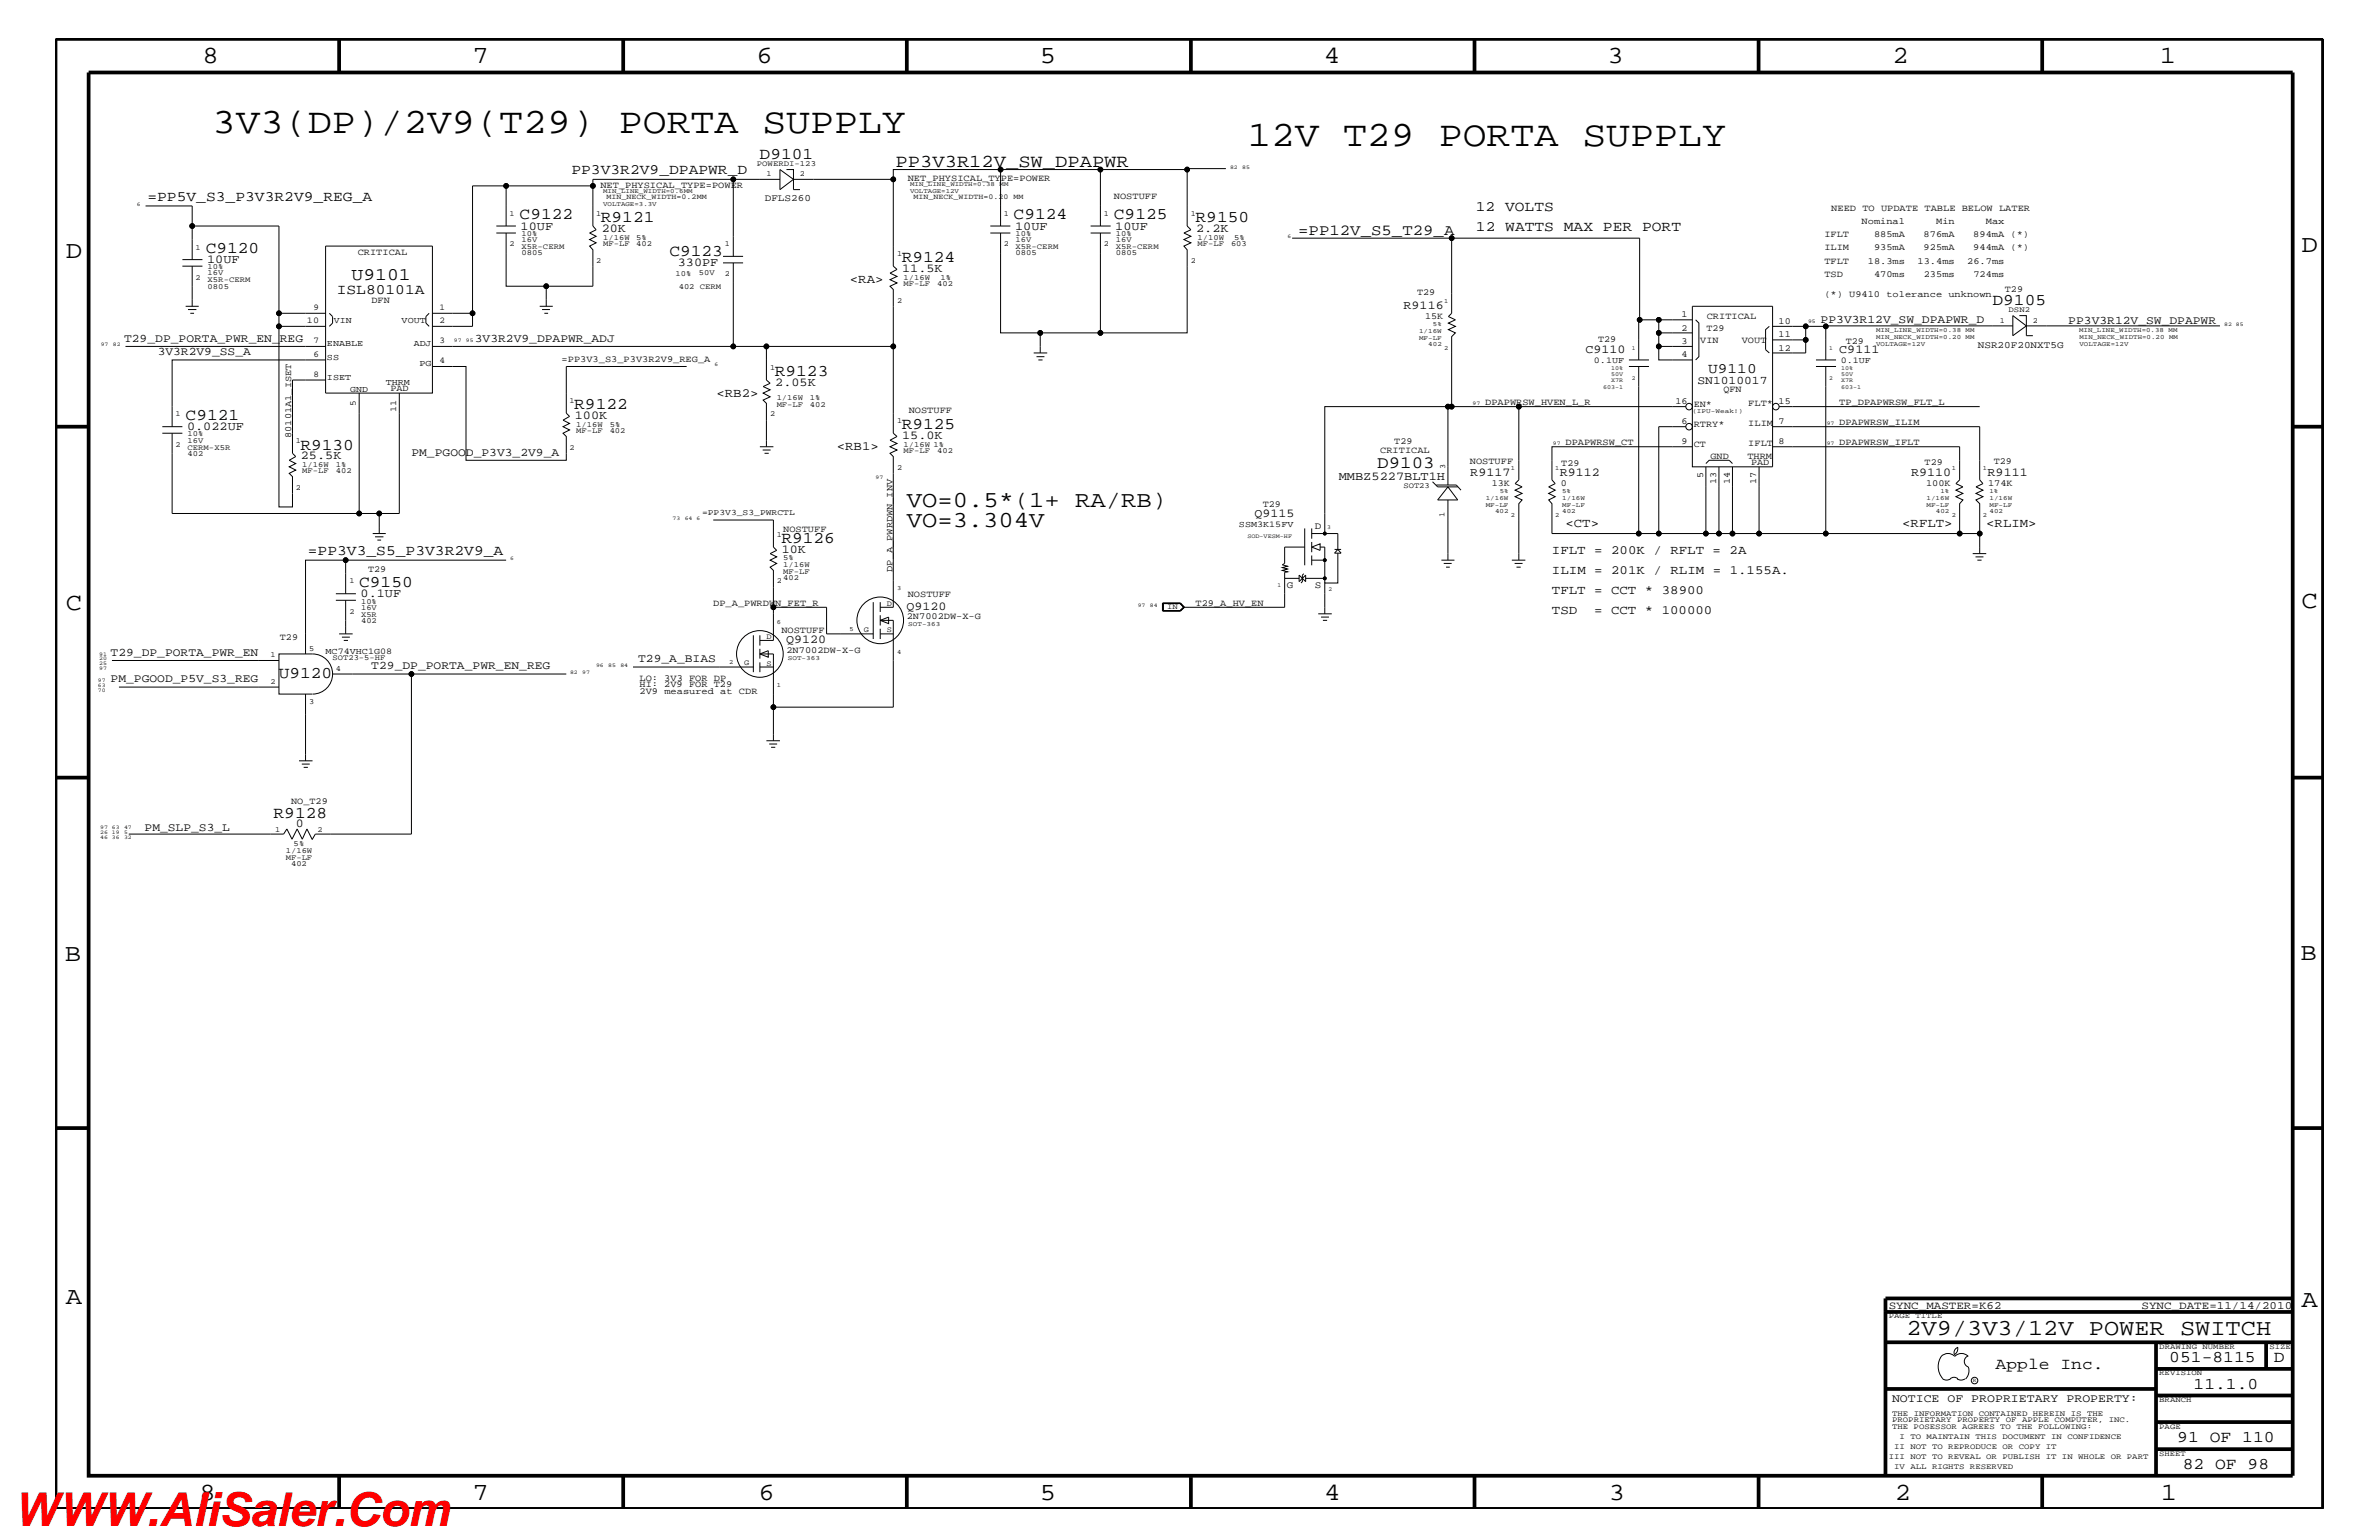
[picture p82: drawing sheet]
<svg xmlns="http://www.w3.org/2000/svg" width="432mm" height="279mm" viewBox="0 0 432 279" stroke-linecap="round" stroke-linejoin="round" font-family="sans-serif">
<defs><g id="words">
<text font-size="8.5" fill="#f00" x="2.5" y="276.8">WWW.AliSaler.Com</text>
<g font-size="6.5">
<text x="38.5" y="24.1">3V3(DP)/2V9(T29) PORTA SUPPLY</text>
<text x="226.4" y="26.5">12V T29 PORTA SUPPLY</text>
</g>
<g font-size="4.5">
<text x="36.7" y="11.5">8</text>
<text x="85.8" y="11.5">7</text>
<text x="137.3" y="11.5">6</text>
<text x="188.7" y="11.5">5</text>
<text x="240.3" y="11.5">4</text>
<text x="291.8" y="11.5">3</text>
<text x="343.5" y="11.5">2</text>
<text x="392" y="11.5">1</text>
<text x="11.9" y="46.8">D</text>
<text x="417.8" y="45.7">D</text>
<text x="11.9" y="110.6">C</text>
<text x="417.7" y="110.3">C</text>
<text x="11.8" y="174.3">B</text>
<text x="417.6" y="174.2">B</text>
<text x="11.9" y="236.7">A</text>
<text x="417.7" y="237.1">A</text>
<text x="36.2" y="272.1">8</text>
<text x="85.8" y="272.1">7</text>
<text x="137.7" y="272.1">6</text>
<text x="188.7" y="272.1">5</text>
<text x="240.4" y="272.1">4</text>
<text x="292" y="272.1">3</text>
<text x="343.9" y="272.1">2</text>
<text x="392.2" y="272.1">1</text>
</g>
<g font-size="4.1">
<text x="164.6" y="95.6">VO=3.304V</text>
<text x="164.6" y="92">VO=0.5*(1+ RA/RB)</text>
<text x="346" y="242.3">2V9/3V3/12V POWER SWITCH</text>
</g>
<text font-size="3.3" x="162.6" y="30.3">PP3V3R12V_SW_DPAPWR</text>
<text font-size="3.2" x="63.8" y="50.8">U9101</text>
<text font-size="3.1" x="250" y="84.9">D9103</text>
<g font-size="3">
<text x="137.9" y="28.8">D9101</text>
<text x="94.3" y="39.8">C9122</text>
<text x="109.1" y="40.3">R9121</text>
<text x="184" y="39.8">C9124</text>
<text x="202.2" y="39.8">C9125</text>
<text x="217" y="40.3">R9150</text>
<text x="37.3" y="45.9">C9120</text>
<text x="121.5" y="46.5">C9123</text>
<text x="163.7" y="47.6">R9124</text>
<text x="361.7" y="55.3">D9105</text>
<text x="140.6" y="68.2">R9123</text>
<text x="33.7" y="76.2">C9121</text>
<text x="104.2" y="74.3">R9122</text>
<text x="163.7" y="77.9">R9125</text>
<text x="54.5" y="81.6">R9130</text>
<text x="141.8" y="98.5">R9126</text>
<text x="65.2" y="106.5">C9150</text>
<text x="50.6" y="123">U9120</text>
<text x="49.7" y="148.4">R9128</text>
<text x="362.2" y="248.4">Apple Inc.</text>
<text x="393.7" y="247.1">051-8115</text>
<text x="398.1" y="252">11.1.0</text>
<text x="412.7" y="247.1">D</text>
<text x="395.2" y="261.6">91 OF 110</text>
<text x="396.2" y="266.6">82 OF 98</text>
</g>
<text font-size="2.8" x="235.6" y="42.7">=PP12V_S5_T29_A</text>
<g font-size="2.6">
<text x="103.7" y="31.6">PP3V3R2V9_DPAPWR_D</text>
<text x="26.8" y="36.5">=PP5V_S3_P3V3R2V9_REG_A</text>
<text x="267.9" y="41.9">12 WATTS MAX PER PORT</text>
<text x="267.9" y="38.2">12 VOLTS</text>
<text x="61.1" y="53.3">ISL80101A</text>
<text x="310" y="67.7">U9110</text>
<text x="55.9" y="100.8">=PP3V3_S5_P3V3R2V9_A</text>
</g>
<g font-size="2.3">
<text x="154.3" y="51.3">&lt;RA&gt;</text>
<text x="130" y="72">&lt;RB2&gt;</text>
<text x="151.9" y="81.6">&lt;RB1&gt;</text>
<text x="284.1" y="95.6">&lt;CT&gt;</text>
<text x="345.3" y="95.6">&lt;RFLT&gt;</text>
<text x="360.5" y="95.6">&lt;RLIM&gt;</text>
<text x="281.7" y="100.4">IFLT = 200K / RFLT = 2A</text>
<text x="281.7" y="104.1">ILIM = 201K / RLIM = 1.155A.</text>
<text x="281.7" y="107.7">TFLT = CCT * 38900</text>
<text x="281.7" y="111.4">TSD</text>
<text x="289.4" y="111.4">= CCT * 100000</text>
</g>
<g font-size="2.2">
<text x="94.5" y="41.7">10UF</text>
<text x="184.2" y="41.7">10UF</text>
<text x="202.4" y="41.7">10UF</text>
<text x="37.6" y="47.7">10UF</text>
<text x="109.2" y="42.1">20K</text>
<text x="217.1" y="42.1">2.2K</text>
<text x="123" y="48.3">330PF</text>
<text x="163.7" y="49.4">11.5K</text>
<text x="254.8" y="56.1">R9116</text>
<text x="287.8" y="64">C9110</text>
<text x="333.8" y="64">C9111</text>
<text x="140.7" y="70">2.05K</text>
<text x="104.3" y="76.1">100K</text>
<text x="34" y="78">0.022UF</text>
<text x="54.6" y="83.3">25.5K</text>
<text x="163.7" y="79.7">15.0K</text>
<text x="243" y="87.1">MMBZ5227BLT1H</text>
<text x="266.9" y="86.4">R9117</text>
<text x="283.1" y="86.4">R9112</text>
<text x="346.9" y="86.4">R9110</text>
<text x="360.8" y="86.4">R9111</text>
<text x="227.7" y="93.8">Q9115</text>
<text x="141.9" y="100.4">10K</text>
<text x="65.4" y="108.3">0.1UF</text>
<text x="164.5" y="110.6">Q9120</text>
<text x="142.7" y="116.7">Q9120</text>
<text x="53.7" y="150.1">0</text>
</g>
<g font-size="2.1">
<text x="330.5" y="58.6">PP3V3R12V_SW_DPAPWR_D</text>
<text x="375.4" y="58.9">PP3V3R12V_SW_DPAPWR</text>
<text x="22.5" y="62">T29_DP_PORTA_PWR_EN_REG</text>
<text x="28.6" y="64.5">3V3R2V9_SS_A</text>
<text x="86.2" y="62">3V3R2V9_DPAPWR_ADJ</text>
<text x="308.1" y="69.6">SN1010017</text>
<text x="74.7" y="82.7">PM_PGOOD_P3V3_2V9_A</text>
<text x="20.1" y="119">T29_DP_PORTA_PWR_EN</text>
<text x="20.1" y="123.8">PM_PGOOD_P5V_S3_REG</text>
<text x="67.4" y="121.4">T29_DP_PORTA_PWR_EN_REG</text>
<text x="115.8" y="120.2">T29_A_BIAS</text>
<text x="26.2" y="150.7">PM_SLP_S3_L</text>
<text x="343.4" y="254.4">NOTICE OF PROPRIETARY PROPERTY:</text>
</g>
<g font-size="2">
<text x="342.8" y="237.4">SYNC_MASTER=K62</text>
<text x="388.7" y="237.4">SYNC_DATE=11/14/2010</text>
</g>
<g font-size="1.8">
<text x="138.8" y="36.5">DFLS260</text>
<text x="359" y="63.1">NSR20F20NXT5G</text>
<text x="238.7" y="96">D</text>
<text x="233.6" y="106.6">G</text>
<text x="238.7" y="106.6">S</text>
</g>
<g font-size="1.7">
<text x="109" y="34.1">NET_PHYSICAL_TYPE=POWER</text>
<text x="164.8" y="32.9">NET_PHYSICAL_TYPE=POWER</text>
<text x="202.2" y="36.2">NOSTUFF</text>
<text x="332.4" y="38.2">NEED TO UPDATE TABLE BELOW LATER</text>
<text x="337.9" y="40.6">Nominal</text>
<text x="351.4" y="40.6">Min</text>
<text x="360.4" y="40.6">Max</text>
<text x="64.9" y="46.3">CRITICAL</text>
<text x="331.1" y="47.9">TFLT</text>
<text x="331.1" y="45.4">ILIM</text>
<text x="331.1" y="43">IFLT</text>
<text x="339" y="47.9">18.3ms</text>
<text x="340.1" y="45.4">935mA</text>
<text x="340.1" y="43">885mA</text>
<text x="348" y="47.9">13.4ms</text>
<text x="349.2" y="45.4">925mA</text>
<text x="349.2" y="43">876mA</text>
<text x="357.1" y="47.9">26.7ms</text>
<text x="358.2" y="45.4">944mA (*)</text>
<text x="358.2" y="43">894mA (*)</text>
<text x="257.2" y="53.5">T29</text>
<text x="331.1" y="50.2">TSD</text>
<text x="331.1" y="53.9">(*) U9410 tolerance unknown</text>
<text x="340.1" y="50.2">470ms</text>
<text x="349.2" y="50.2">235ms</text>
<text x="358.2" y="50.2">724ms</text>
<text x="363.9" y="52.9">T29</text>
<text x="67.4" y="55">DFN</text>
<text x="258.7" y="57.9">15K</text>
<text x="305.2" y="60">2</text>
<text x="305.2" y="57.5">1</text>
<text x="309.7" y="60">T29</text>
<text x="309.8" y="57.9">CRITICAL</text>
<text x="322.8" y="58.7">10</text>
<text x="101.9" y="65.6">=PP3V3_S3_P3V3R2V9_REG_A</text>
<text x="290.1" y="62">T29</text>
<text x="305.2" y="64.8">4</text>
<text x="305.2" y="62.3">3</text>
<text x="308.6" y="62.2">VIN</text>
<text x="316.1" y="62.2">VOUT</text>
<text x="322.8" y="63.6">12</text>
<text x="322.8" y="61.2">11</text>
<text x="335" y="62.3">T29</text>
<text x="70.9" y="71">PAD</text>
<text x="312.8" y="71.1">QFN</text>
<text x="164.9" y="75">NOSTUFF</text>
<text x="269.6" y="73.5">DPAPWRSW_HVEN_L_R</text>
<text x="304.1" y="73.3">16</text>
<text x="305.2" y="76.9">6</text>
<text x="307.4" y="73.8">EN*</text>
<text x="307.4" y="77.4">RTRY*</text>
<text x="317.3" y="77.3">ILIM</text>
<text x="317.3" y="73.7">FLT*</text>
<text x="322.8" y="73.3">15</text>
<text x="322.8" y="76.9">7</text>
<text x="333.8" y="77.2">DPAPWRSW_ILIM</text>
<text x="333.8" y="73.5">TP_DPAPWRSW_FLT_L</text>
<text x="52.8" y="79.4" transform="rotate(-90 52.8 79.4)">80101A1_ISET</text>
<text x="250.5" y="82.2">CRITICAL</text>
<text x="253.1" y="80.5">T29</text>
<text x="284.1" y="80.8">DPAPWRSW_CT</text>
<text x="305.2" y="80.5">9</text>
<text x="307.4" y="81.1">CT</text>
<text x="310.5" y="83.3">GND</text>
<text x="317.2" y="83.3">THRM</text>
<text x="317.3" y="80.9">IFLT</text>
<text x="322.8" y="80.5">8</text>
<text x="333.8" y="80.8">DPAPWRSW_IFLT</text>
<text x="266.8" y="84.1">NOSTUFF</text>
<text x="270.8" y="88.2">13K</text>
<text x="283.3" y="88.2">0</text>
<text x="283.4" y="84.5">T29</text>
<text x="309.1" y="86.6" transform="rotate(-90 309.1 86.6)">5</text>
<text x="311.5" y="87.7" transform="rotate(-90 311.5 87.7)">13</text>
<text x="313.9" y="87.7" transform="rotate(-90 313.9 87.7)">14</text>
<text x="317.8" y="84.4">PAD</text>
<text x="318.8" y="87.7" transform="rotate(-90 318.8 87.7)">17</text>
<text x="349.3" y="84.4">T29</text>
<text x="349.6" y="88.2">100K</text>
<text x="360.8" y="88.2">174K</text>
<text x="361.9" y="84.1">T29</text>
<text x="229.2" y="92">T29</text>
<text x="142.2" y="96.5">NOSTUFF</text>
<text x="66.8" y="103.8">T29</text>
<text x="162" y="103.7" transform="rotate(-90 162 103.7)">DP_A_PWRDWN_INV</text>
<text x="129.5" y="109.9">DP_A_PWRDWN_FET_R</text>
<text x="164.6" y="112.3">2N7002DW-X-G</text>
<text x="164.8" y="108.4">NOSTUFF</text>
<text x="217" y="109.9">T29_A_HV_EN</text>
<text x="50.8" y="116.2">T29</text>
<text x="141.8" y="114.8">NOSTUFF</text>
<text x="142.7" y="118.4">2N7002DW-X-G</text>
<text x="116.1" y="125.9">2V9 measured at CDR</text>
<text x="116.1" y="124.7">HI: 2V9 FOR T29</text>
<text x="116.1" y="123.5">LO: 3V3 FOR DP</text>
<text x="52.8" y="145.9">NO_T29</text>
</g>
<g font-size="1.6">
<text x="55.7" y="58.6">10</text>
<text x="56.9" y="56.2">9</text>
<text x="60.6" y="58.5">VIN</text>
<text x="72.9" y="58.5">VOUT</text>
<text x="79.8" y="58.6">2</text>
<text x="79.8" y="56.2">1</text>
<text x="56.9" y="64.7">6</text>
<text x="56.9" y="62.3">7</text>
<text x="59.4" y="65.3">SS</text>
<text x="59.4" y="62.9">ENABLE</text>
<text x="75.1" y="62.9">ADJ</text>
<text x="79.8" y="65.9">4</text>
<text x="79.8" y="62.3">3</text>
<text x="289.3" y="65.9">0.1UF</text>
<text x="334.1" y="65.9">0.1UF</text>
<text x="56.9" y="68.4">8</text>
<text x="59.4" y="68.9">ISET</text>
<text x="63.6" y="71.1">GND</text>
<text x="70" y="69.9">THRM</text>
<text x="76.1" y="66.5">PG</text>
<text x="64.6" y="73.6" transform="rotate(-90 64.6 73.6)">5</text>
<text x="71.9" y="74.8" transform="rotate(-90 71.9 74.8)">11</text>
<text x="224.9" y="95.7">SSM3K15FV</text>
<text x="59.1" y="118.6">MC74VHC1G08</text>
</g>
<text font-size="1.5" x="127.4" y="93.5">=PP3V3_S3_PWRCTL</text>
<g font-size="1.4">
<text x="137.4" y="30.2">POWERDI-123</text>
<text x="139.1" y="31.9">1</text>
<text x="145.2" y="31.9">2</text>
<text x="92.5" y="39.2">1</text>
<text x="108.2" y="39.2">1</text>
<text x="110.1" y="36.2">MIN_NECK_WIDTH=0.2MM</text>
<text x="165.8" y="36.2">MIN_NECK_WIDTH=0.20 MM</text>
<text x="182.2" y="39.2">1</text>
<text x="200.3" y="39.2">1</text>
<text x="216.2" y="39.2">1</text>
<text x="35.5" y="45.3">1</text>
<text x="92.5" y="44.6">2</text>
<text x="94.7" y="46.3">0805</text>
<text x="94.7" y="42.9">10%</text>
<text x="94.7" y="45.2">X5R-CERM</text>
<text x="94.7" y="44">16V</text>
<text x="108.2" y="47.7">2</text>
<text x="109.5" y="43.5">1/16W</text>
<text x="109.5" y="44.6">MF-LF</text>
<text x="115.5" y="44.6">402</text>
<text x="115.5" y="43.5">5%</text>
<text x="131.6" y="44.6">1</text>
<text x="162.8" y="46.5">1</text>
<text x="182.2" y="44.6">2</text>
<text x="184.3" y="44">16V</text>
<text x="184.3" y="42.9">10%</text>
<text x="184.3" y="45.2">X5R-CERM</text>
<text x="184.3" y="46.3">0805</text>
<text x="200.3" y="44.6">2</text>
<text x="202.5" y="46.3">0805</text>
<text x="202.5" y="44">16V</text>
<text x="202.5" y="42.9">10%</text>
<text x="202.5" y="45.2">X5R-CERM</text>
<text x="216.2" y="47.7">2</text>
<text x="217.3" y="43.5">1/10W</text>
<text x="217.3" y="44.6">MF-LF</text>
<text x="223.4" y="44.6">603</text>
<text x="224" y="43.5">5%</text>
<text x="35.5" y="50.7">2</text>
<text x="37.7" y="51.3">X5R-CERM</text>
<text x="37.7" y="48.9">10%</text>
<text x="37.7" y="52.4">0805</text>
<text x="37.7" y="50">16V</text>
<text x="122.6" y="50.2">10%</text>
<text x="123.2" y="52.4">402 CERM</text>
<text x="126.8" y="50">50V</text>
<text x="131.6" y="50.2">2</text>
<text x="164" y="50.7">1/16W</text>
<text x="164" y="51.9">MF-LF</text>
<text x="170.1" y="51.9">402</text>
<text x="170.7" y="50.7">1%</text>
<text x="162.8" y="55">2</text>
<text x="363" y="58.5">1</text>
<text x="364.6" y="56.7">DSN2</text>
<text x="369" y="58.5">2</text>
<text x="139.8" y="67.1">1</text>
<text x="31.8" y="75.6">1</text>
<text x="103.4" y="73.2">1</text>
<text x="104.6" y="77.4">1/16W</text>
<text x="110.7" y="77.4">5%</text>
<text x="139.8" y="75.6">2</text>
<text x="141" y="72.6">1/16W</text>
<text x="141" y="73.8">MF-LF</text>
<text x="147" y="73.8">402</text>
<text x="147" y="72.6">1%</text>
<text x="162.8" y="76.8">1</text>
<text x="31.8" y="81.1">2</text>
<text x="34" y="81.6">CERM-X5R</text>
<text x="34" y="80.3">16V</text>
<text x="34" y="79.2">10%</text>
<text x="34" y="82.7">402</text>
<text x="53.7" y="80.5">1</text>
<text x="103.4" y="81.6">2</text>
<text x="104.6" y="78.6">MF-LF</text>
<text x="110.7" y="78.6">402</text>
<text x="164" y="81.1">1/16W 1%</text>
<text x="164" y="82.2">MF-LF</text>
<text x="170.1" y="82.2">402</text>
<text x="53.7" y="88.9">2</text>
<text x="54.9" y="84.7">1/16W</text>
<text x="54.9" y="85.9">MF-LF</text>
<text x="61" y="84.7">1%</text>
<text x="61" y="85.9">402</text>
<text x="162.8" y="85.3">2</text>
<text x="254.7" y="88.6">SOT23</text>
<text x="262.3" y="85" transform="rotate(-90 262.3 85)">3</text>
<text x="262.2" y="93.8" transform="rotate(-90 262.2 93.8)">1</text>
<text x="141" y="97.4">1</text>
<text x="142.2" y="101.6">5%</text>
<text x="63.4" y="105.9">1</text>
<text x="141" y="105.9">2</text>
<text x="142.2" y="105.3">402</text>
<text x="142.2" y="104.1">MF-LF</text>
<text x="142.2" y="102.9">1/16W</text>
<text x="63.4" y="111.4">2</text>
<text x="65.5" y="109.5">10%</text>
<text x="65.5" y="110.6">16V</text>
<text x="65.5" y="113.1">402</text>
<text x="65.5" y="111.9">X5R</text>
<text x="161" y="109.9">D</text>
<text x="211.8" y="110.5">IN</text>
<text x="49.1" y="119.2">1</text>
<text x="56.1" y="118.1">5</text>
<text x="60.4" y="119.8">SOT23-5-HF</text>
<text x="139.1" y="115.9">D</text>
<text x="156.8" y="114.7">G</text>
<text x="161" y="114.8">S</text>
<text x="49.1" y="124.1">2</text>
<text x="61" y="121.7">4</text>
<text x="135" y="120.7">G</text>
<text x="139.1" y="120.8">S</text>
<text x="56.1" y="127.7">3</text>
<text x="50" y="151">1</text>
<text x="51.9" y="156">MF-LF</text>
<text x="51.9" y="154.7">1/16W</text>
<text x="53.3" y="153.5">5%</text>
<text x="57.7" y="151">2</text>
<text x="52.8" y="157.2">402</text>
<text x="342.8" y="239.2">PAGE TITLE</text>
<text x="391.9" y="244.7">DRAWING NUMBER</text>
<text x="411.9" y="244.7">SIZE</text>
<text x="391.9" y="249.5">REVISION</text>
<text x="343.4" y="256.8">THE INFORMATION CONTAINED HEREIN IS THE</text>
<text x="391.9" y="254.4">BRANCH</text>
<text x="343.4" y="259.3">THE POSESSOR AGREES TO THE FOLLOWING:</text>
<text x="343.4" y="258">PROPRIETARY PROPERTY OF APPLE COMPUTER, INC.</text>
<text x="343.8" y="262.9">II NOT TO REPRODUCE OR COPY IT</text>
<text x="344.8" y="261.1">I TO MAINTAIN THIS DOCUMENT IN CONFIDENCE</text>
<text x="391.9" y="259.3">PAGE</text>
<text x="342.8" y="264.7">III NOT TO REVEAL OR PUBLISH IT IN WHOLE OR PART</text>
<text x="343.8" y="266.6">IV ALL RIGHTS RESERVED</text>
<text x="391.9" y="264.1">SHEET</text>
</g>
<g font-size="1.2">
<text x="109.5" y="35">MIN_LINE_WIDTH=0.6MM</text>
<text x="165.2" y="33.7">MIN_LINE_WIDTH=0.38 MM</text>
<text x="165.2" y="35">VOLTAGE=12V</text>
<text x="109.5" y="37.4">VOLTAGE=3.3V</text>
<text x="260.1" y="59.2">5%</text>
<text x="262.1" y="55">1</text>
<text x="257.6" y="60.4">1/16W</text>
<text x="257.6" y="61.7">MF-LF</text>
<text x="259.2" y="62.9">402</text>
<text x="262.1" y="63.4">2</text>
<text x="340.5" y="61.5">MIN_NECK_WIDTH=0.20 MM</text>
<text x="340.5" y="60.3">MIN_LINE_WIDTH=0.38 MM</text>
<text x="340.5" y="62.8">VOLTAGE=12V</text>
<text x="377.4" y="60.3">MIN_LINE_WIDTH=0.38 MM</text>
<text x="377.4" y="62.8">VOLTAGE=12V</text>
<text x="377.4" y="61.5">MIN_NECK_WIDTH=0.20 MM</text>
<text x="307.2" y="75">(IPU-Weak!)</text>
<text x="272.2" y="89.5">5%</text>
<text x="274.2" y="85.3">1</text>
<text x="282.3" y="85.3">1</text>
<text x="283.5" y="89.5">5%</text>
<text x="352.2" y="89.5">1%</text>
<text x="354.2" y="85.3">1</text>
<text x="359.9" y="85.3">1</text>
<text x="361.1" y="89.5">1%</text>
<text x="269.7" y="90.7">1/16W</text>
<text x="269.7" y="92">MF-LF</text>
<text x="271.4" y="93.2">402</text>
<text x="274.2" y="93.8">2</text>
<text x="282.3" y="93.8">2</text>
<text x="283.5" y="92">MF-LF</text>
<text x="283.5" y="90.7">1/16W</text>
<text x="283.5" y="93.2">402</text>
<text x="349.7" y="90.7">1/16W</text>
<text x="349.7" y="92">MF-LF</text>
<text x="351.4" y="93.2">402</text>
<text x="354.2" y="93.8">2</text>
<text x="359.9" y="93.8">2</text>
<text x="361.1" y="93.2">402</text>
<text x="361.1" y="90.7">1/16W</text>
<text x="361.1" y="92">MF-LF</text>
<text x="162.8" y="107.1">3</text>
<text x="141" y="113.1">6</text>
<text x="164.8" y="113.7">SOT-363</text>
<text x="143" y="119.7">SOT-363</text>
<text x="154.2" y="114.4">5</text>
<text x="162.8" y="118.6">4</text>
<text x="132.3" y="120.4">2</text>
<text x="141" y="124.7">1</text>
</g>
<g font-size="1.1">
<text x="296.2" y="63.4">1</text>
<text x="332" y="63.4">1</text>
<text x="291" y="70.6">603-1</text>
<text x="292.4" y="67.1">10%</text>
<text x="292.4" y="69.4">X7R</text>
<text x="292.4" y="68.2">50V</text>
<text x="296.2" y="68.9">2</text>
<text x="332" y="68.9">2</text>
<text x="334.2" y="69.4">X7R</text>
<text x="334.2" y="67.1">10%</text>
<text x="334.2" y="68.2">50V</text>
<text x="334.2" y="70.6">603-1</text>
<text x="240.9" y="96">3</text>
<text x="226.4" y="97.6">SOD-VESM-HF</text>
<text x="231.9" y="106.5">1</text>
<text x="241.1" y="107.2">2</text>
</g>
<g font-size="1">
<text x="223.3" y="30.6">82</text>
<text x="225.5" y="30.6">85</text>
<text x="24.8" y="37.4">6</text>
<text x="233.7" y="43.2">6</text>
<text x="328.2" y="58.6">95</text>
<text x="403.7" y="59.1">82 85</text>
<text x="18.3" y="62.9">97</text>
<text x="20.5" y="62.9">82</text>
<text x="82.4" y="62">97</text>
<text x="84.6" y="62">95</text>
<text x="129.7" y="66.5">6</text>
<text x="267.3" y="73.5">97</text>
<text x="331.6" y="77.2">97</text>
<text x="281.9" y="80.8">97</text>
<text x="331.6" y="80.8">97</text>
<text x="158.9" y="86.9">97</text>
<text x="122.1" y="94.3">73</text>
<text x="124.3" y="94.3">64 6</text>
<text x="92.6" y="101.6">6</text>
<text x="206.5" y="110.2">97</text>
<text x="208.7" y="110.2">84</text>
<text x="18" y="119.8">20</text>
<text x="18" y="119">91</text>
<text x="17.8" y="124.7">63</text>
<text x="17.8" y="125.6">70</text>
<text x="17.8" y="123.8">97</text>
<text x="18" y="120.7">25</text>
<text x="18" y="121.6">97</text>
<text x="103.5" y="122.3">82</text>
<text x="105.7" y="122.3">97</text>
<text x="108.2" y="121">96</text>
<text x="110.4" y="121">85</text>
<text x="112.6" y="121">84</text>
<text x="18.2" y="152.3">46 36</text>
<text x="18.2" y="150.5">97 63</text>
<text x="18.2" y="151.3">26 19</text>
<text x="22.5" y="151.3">5</text>
<text x="22.5" y="152.3">32</text>
<text x="22.5" y="150.5">47</text>
<text x="358.1" y="250.7">R</text>
</g>
</g></defs>
<g fill="none" stroke="#000" stroke-width=".18">
<path d="M26.4 37.4h8.5v9.7M91.9 33.7h15.7v7.3l.6 .7-1.2 .6 1.2 .6-1.2 .6 1.2 .6-1.2 .5 .6 .7v6.6h-8.5M133.1 32.5h-25.5v1.2M141.6 32.5h-8.5v14M142.7 30.8h1.3v3.6h1.2M144 32.5l-2.4-1.7v3.6l2.4-1.9h18.1v15.8l.7 .6-1.3 .7 1.3 .6-1.3 .5 1.3 .6-1.3 .6 .6 .6v26.1l.7 .6-1.3 .7 1.3 .6-1.3 .6 1.3 .5-1.3 .6 .6 .6v27.4h-2.3M181.6 30.8v10.2M181.6 30.8h33.9M181.6 30.8h-19.5v1.7M199.7 30.8v10.2M222.5 30.6h-7v10.4l.7 .7-1.3 .6 1.3 .6-1.3 .6 1.3 .6-1.3 .5 .6 .7v15.1h-15.8v-18.1M33.1 47.1h3.6"/>
<path d="M33.1 48.3h3.6M33.7 55.6h2.4M34.1 56.2h1.5M34.5 56.8h.7M34.9 41h15.7v18.2M34.9 48.3v7.3M50.6 56.8h8.5M59.1 59.2h-8.5v32.8h2.5v-5.5l-.6-.6 1.2-.6-1.2-.6 1.2-.6-1.2-.6 1.2-.7-.6-.6v-13.3h6M59.1 44.6h19.4v26.7h-19.4zM59.8 56.8l.6 .6v1.2l-.6 .6M77.9 56.8l-.6 .6v1.2l.6 .6M78.5 56.8h7.3"/>
<path d="M90.1 42.3h3.5M90.1 41h3.5M91.9 42.3v9.6h7.2v3.7M91.9 41v-7.3h-6.1v25.5h-7.3M98 55.6h2.3M98.4 56.2h1.4M98.8 56.8h.7M131.2 47.7h3.7M131.2 46.5h3.7M133.1 47.7v15.2h6M179.7 42.3h3.7M179.7 41h3.7"/>
<path d="M181.6 42.3v18.1h7.2v3.6M198 41h3.6M198 42.3h3.6M234.5 43.2h29v13.6l-.6 .6 1.3 .6-1.3 .6 1.3 .6-1.3 .6 1.3 .6-.7 .7v12.7M263.5 43.2h34.1v14.8M297.6 58h-.2v7.3M297.6 58h9.6M301.1 58v2.4h6.1M307.2 55.6h14.5v29.1h-14.5zM307.8 58l.6 .6v6.1l-.6 .6M321.1 59.2l-.6 .6v3.6l.6 .6M321.7 59.2h6"/>
<path d="M327.7 59.2v4.8h-6M327.7 59.2h3.7v6.1M365.3 59.1l-33.9 .1M366.5 57.3h1.3v3.6h1.2M367.8 59.1l-2.5-1.8v3.6l2.5-1.8h35.1M22.8 62.9h36.3M29.5 78.6h3.6M29.5 77.4h3.6M59.1 65.3h-27.9v12.1M65.2 71.3v21.9h-34v-14.6M72.5 71.3v21.9h-3.7M78.5 66.5h6.1v17h18.2v-4.3l-.6-.6 1.2-.6-1.2-.6 1.2-.6-1.2-.6 1.2-.6-.6-.6v-8.5h21.8"/>
<path d="M78.5 62.9h54.6M162.1 62.9h-23v6l.7 .6-1.3 .6 1.3 .6-1.3 .6 1.3 .7-1.3 .6 .6 .6v7.9M187.6 64h2.5M188.1 64.7h1.5M188.5 65.3h.7M188.8 60.4h10.9M262.8 73.8h12.9M295.7 66.5h3.6M295.7 65.3h3.6M297.4 66.5v30.3M301.1 60.4v2.5h6.1M301.1 62.9v2.4h6.1"/>
<path d="M306 73.8h-30.3v13.3l-.7 .6 1.3 .6-1.3 .6 1.3 .6-1.3 .6 1.3 .6-.6 .7v10.2M306 77.4h-4.9v19.4h-3.7M321.7 77.4h37.6v9.7l.6 .6-1.3 .6 1.3 .6-1.3 .6 1.3 .6-1.3 .6 .7 .7v9M321.7 61.7h6M322.9 73.8h36.4M329.6 65.3h3.6M329.6 66.5h3.6M331.4 66.5v30.3h24.3v-5.4l.6-.7-1.3-.6 1.3-.6-1.3-.6 1.3-.6-1.3-.6 .7-.6v-6h-34M65.2 93.2h3.6v3.6M67.6 96.8h2.4M68.1 97.4h1.5M68.5 98h.7"/>
<path d="M129.5 94.3h10.9v5l.6 .6-1.2 .5 1.2 .6-1.2 .6 1.2 .6-1.2 .7 .6 .6v12.7h-2.5M137.9 81.1h2.5M138.4 81.6h1.5M138.8 82.2h.7M236.8 95.9v6.7M236.8 99.3h-3.6v2.9l-.5 .3 1 .2-1 .3 1 .2-1 .3 1 .2-.5 .1v6.4h-18.4M238.1 99.3l1.5-.6v1.2zM238.1 95.9v1.8M238.1 98.3v1.9M238.1 96.8h4.7v2.9M239.6 99.3h.9v12.1M242.2 99.7h1.2"/>
<path d="M242.8 99.7l.6 .7h-1.2zM260 87.4l.9 .9h3.7M260.7 88h3.6l.9 .9M262.8 88.3l1.8 2.4h-3.7zM262.8 88v-14.2h-22.3v23M262.8 90.7v10.9M307.2 81.1h-25.5v6l.6 .6-1.2 .6 1.2 .6-1.2 .6 1.2 .6-1.2 .6 .6 .7v5.4h15.7M309.6 84.1l.6-.6h3.7l.6 .6M309.6 84.7v12.1h-8.5M312 96.8h2.5M312 84.7v12.1h-2.4M314.5 84.7v12.1h4.8v-12.1"/>
<path d="M319.3 96.8h12.1M355.7 96.8h3.6M50.6 119.8h-30.3M61 108.9h3.6M61 107.7h3.6M61.6 115h2.4M62.1 115.6h1.4M62.4 116.2h.8M62.7 101.6v6.1M62.7 108.9v6.1M91.9 101.6h-36.4v17M136.7 115.3v6.6"/>
<path d="M137.9 118.6l1.5-.5v1.1zM137.9 115.3v1.8M137.9 117.7v1.8M140.4 110.2h9.6v4.8h8.5M158.5 109.2v6.7M159.8 112.6l1.5-.6v1.1zM159.8 115h2.3M159.8 109.2v1.8M159.8 111.6v1.9M159.8 114.1v1.8M159.8 112.6h2.3v15.7h-21.7v-9.7h-2.5M211 109.4h3.3l.7 .8-.7 .7h-3.3z"/>
<path d="M211.1 110.8h3.1M211.1 109.4v1.5M211.1 109.5h3.1l.6 .7M211.2 110.8v-1.3h3l.7 .7-.7 .6M214.2 109.4l.8 .8M214.8 110.2l-.6 .6M215 110.2l-.8 .7M233.3 104.8l-.1 .1h2.6M235.8 104.3l1.2 1.2v-1.2l-1.2 1.2zM236.6 104.1l-.2 .2v1.2l-.3 .3M237 104.9h3.5M238.1 101.6h2.4"/>
<path d="M238.1 100.8v1.8M239.3 111.4h2.4M239.8 112h1.4M240.1 112.6h.8M242.8 100.4v5.4h-2.3v-.1M261.6 101.6h2.4M262 102.2h1.5M262.5 102.9h.6M274.4 101.6h2.5M274.9 102.2h1.5M275.3 102.9h.7M358.1 100.4h2.4"/>
<path d="M358.6 101h1.4M358.9 101.6h.8M50.6 124.7h-29M54.3 138h2.4M54.8 138.6h1.4M55.1 139.2h.8M55.5 125.9v12.1M56.8 125.9a3.6 3.6 0 0 0 3.6-3.6 3.6 3.6 0 0 0-3.7-3.7h-6.1v7.3h6.1M60.4 122.3h42.4M74.7 122.3v29h-17.5l-.6 1M114.9 121h21.8M137.9 120.2v1.7"/>
<path d="M137.9 121h2.5M139.1 134.4h2.5M139.6 135h1.5M140 135.6h.7M140.4 128.3v6.1M23.4 151.3h28.1l.6-.9 .9 1.9 .9-1.9 1 1.9 .8-1.9 .9 1.9M352.3 246.1a1.69 1.69 0 0 1 2.5 0 1.72 1.72 0 0 1 2.4 0M352.4 246a3.2 3.2 0 0 0 .4 4.3l.8 .1 .4-.2M354 250.2l.7-.3 .7 .3M355.2 250.2l.7 .2 .7-.2M355.3 244.4v.3a1.18 1.18 0 0 1-.6 1.1M355.4 244.4a.99 .99 0 0 0-.6 1.4"/>
<path d="M357.2 246a1.04 1.04 0 0 0-.7 1 1.04 1.04 0 0 0 .7 1M357.3 248l.1 .7a2.11 2.11 0 0 1-.6 1.5"/>
<circle cx="91.9" cy="33.7" r=".42"/>
<circle cx="107.6" cy="33.7" r=".42"/>
<circle cx="133.1" cy="32.5" r=".42"/>
<circle cx="162.1" cy="32.5" r=".42"/>
<circle cx="181.6" cy="30.8" r=".42"/>
<circle cx="199.7" cy="30.8" r=".42"/>
<circle cx="215.5" cy="30.8" r=".42"/>
<circle cx="34.9" cy="41" r=".42"/>
<circle cx="50.6" cy="59.2" r=".42"/>
<circle cx="50.6" cy="56.8" r=".42"/>
<circle cx="85.8" cy="56.8" r=".42"/>
<circle cx="99.1" cy="51.9" r=".42"/>
<circle cx="263.5" cy="43.2" r=".42"/>
<circle cx="297.6" cy="58" r=".42"/>
<circle cx="301.1" cy="58" r=".42"/>
<circle cx="327.7" cy="59.2" r=".42"/>
<circle cx="331.4" cy="59.2" r=".42"/>
<circle cx="133.1" cy="62.9" r=".42"/>
<circle cx="139.1" cy="62.9" r=".42"/>
<circle cx="162.1" cy="62.9" r=".42"/>
<circle cx="188.8" cy="60.4" r=".42"/>
<circle cx="199.7" cy="60.4" r=".42"/>
<circle cx="262.8" cy="73.8" r=".42"/>
<circle cx="263.5" cy="73.8" r=".42"/>
<circle cx="275.7" cy="73.8" r=".42"/>
<circle cx="301.1" cy="60.4" r=".42"/>
<circle cx="301.1" cy="62.9" r=".42"/>
<circle cx="306.6" cy="77.4" r=".59"/>
<circle cx="306.6" cy="73.8" r=".59"/>
<circle cx="322.3" cy="73.8" r=".59"/>
<circle cx="327.7" cy="61.7" r=".42"/>
<circle cx="65.2" cy="93.2" r=".42"/>
<circle cx="68.8" cy="93.2" r=".42"/>
<circle cx="240.5" cy="96.8" r=".25"/>
<circle cx="297.4" cy="96.8" r=".42"/>
<circle cx="301.1" cy="96.8" r=".42"/>
<circle cx="309.6" cy="96.8" r=".42"/>
<circle cx="312" cy="96.8" r=".42"/>
<circle cx="314.5" cy="96.8" r=".42"/>
<circle cx="319.3" cy="96.8" r=".42"/>
<circle cx="331.4" cy="96.8" r=".42"/>
<circle cx="355.7" cy="96.8" r=".42"/>
<circle cx="359.3" cy="96.8" r=".42"/>
<circle cx="62.7" cy="101.6" r=".42"/>
<circle cx="137.9" cy="118.6" r="4.2"/>
<circle cx="140.4" cy="110.2" r=".42"/>
<circle cx="159.8" cy="112.6" r="4.2"/>
<circle cx="240.5" cy="104.9" r=".25"/>
<circle cx="240.5" cy="101.6" r=".25"/>
<circle cx="74.7" cy="122.3" r=".42"/>
<circle cx="140.4" cy="128.3" r=".42"/>
<circle cx="358.4" cy="250.5" r=".59"/>
</g>
<g fill="#000">
<circle cx="91.9" cy="33.7" r=".42"/>
<circle cx="107.6" cy="33.7" r=".42"/>
<circle cx="133.1" cy="32.5" r=".42"/>
<circle cx="162.1" cy="32.5" r=".42"/>
<circle cx="181.6" cy="30.8" r=".42"/>
<circle cx="199.7" cy="30.8" r=".42"/>
<circle cx="215.5" cy="30.8" r=".42"/>
<circle cx="34.9" cy="41" r=".42"/>
<circle cx="50.6" cy="59.2" r=".42"/>
<circle cx="50.6" cy="56.8" r=".42"/>
<circle cx="85.8" cy="56.8" r=".42"/>
<circle cx="99.1" cy="51.9" r=".42"/>
<circle cx="263.5" cy="43.2" r=".42"/>
<circle cx="297.6" cy="58" r=".42"/>
<circle cx="301.1" cy="58" r=".42"/>
<circle cx="327.7" cy="59.2" r=".42"/>
<circle cx="331.4" cy="59.2" r=".42"/>
<circle cx="133.1" cy="62.9" r=".42"/>
<circle cx="139.1" cy="62.9" r=".42"/>
<circle cx="162.1" cy="62.9" r=".42"/>
<circle cx="188.8" cy="60.4" r=".42"/>
<circle cx="199.7" cy="60.4" r=".42"/>
<circle cx="262.8" cy="73.8" r=".42"/>
<circle cx="263.5" cy="73.8" r=".42"/>
<circle cx="275.7" cy="73.8" r=".42"/>
<circle cx="301.1" cy="60.4" r=".42"/>
<circle cx="301.1" cy="62.9" r=".42"/>
<circle cx="327.7" cy="61.7" r=".42"/>
<circle cx="65.2" cy="93.2" r=".42"/>
<circle cx="68.8" cy="93.2" r=".42"/>
<circle cx="240.5" cy="96.8" r=".25"/>
<circle cx="297.4" cy="96.8" r=".42"/>
<circle cx="301.1" cy="96.8" r=".42"/>
<circle cx="309.6" cy="96.8" r=".42"/>
<circle cx="312" cy="96.8" r=".42"/>
<circle cx="314.5" cy="96.8" r=".42"/>
<circle cx="319.3" cy="96.8" r=".42"/>
<circle cx="331.4" cy="96.8" r=".42"/>
<circle cx="355.7" cy="96.8" r=".42"/>
<circle cx="359.3" cy="96.8" r=".42"/>
<circle cx="62.7" cy="101.6" r=".42"/>
<circle cx="140.4" cy="110.2" r=".42"/>
<circle cx="240.5" cy="104.9" r=".25"/>
<circle cx="240.5" cy="101.6" r=".25"/>
<circle cx="74.7" cy="122.3" r=".42"/>
<circle cx="140.4" cy="128.3" r=".42"/>
</g>
<g fill="none" stroke="#000" stroke-width=".68" stroke-linecap="butt">
<path d="M10.1 7.1h411.5v266.7h-411.5zM16.1 13.2h400v254.5h-400zM61.6 7.1v6.1M113.1 7.1v6.1M164.6 7.1v6.1M216.2 7.1v6.1M267.6 7.1v6.1M319.2 7.1v6.1M370.7 7.1v6.1M10.1 77.4h6M416.1 77.4h5.5M10.1 141.1h6"/>
<path d="M416.1 141.1h5.5M10.1 204.7h6M416.1 204.7h5.5M342.2 238h73.9M416.1 235.6h-73.9v32.1M342.2 252h49.1M342.2 243.5h73.9M391.3 258h24.8M391.3 253.2h24.8M391.3 248.4h24.8M391.3 243.5v24.2M411.3 243.5v4.9"/>
<path d="M61.6 267.7v6.1M113.1 267.7v6.1M164.6 267.7v6.1M216.2 268v5.8M267.6 267.7v6.1M319.2 267.7v6.1M370.7 267.7v6.1M391.3 262.9h24.8"/>
</g>
<use href="#words"/>
</svg>
